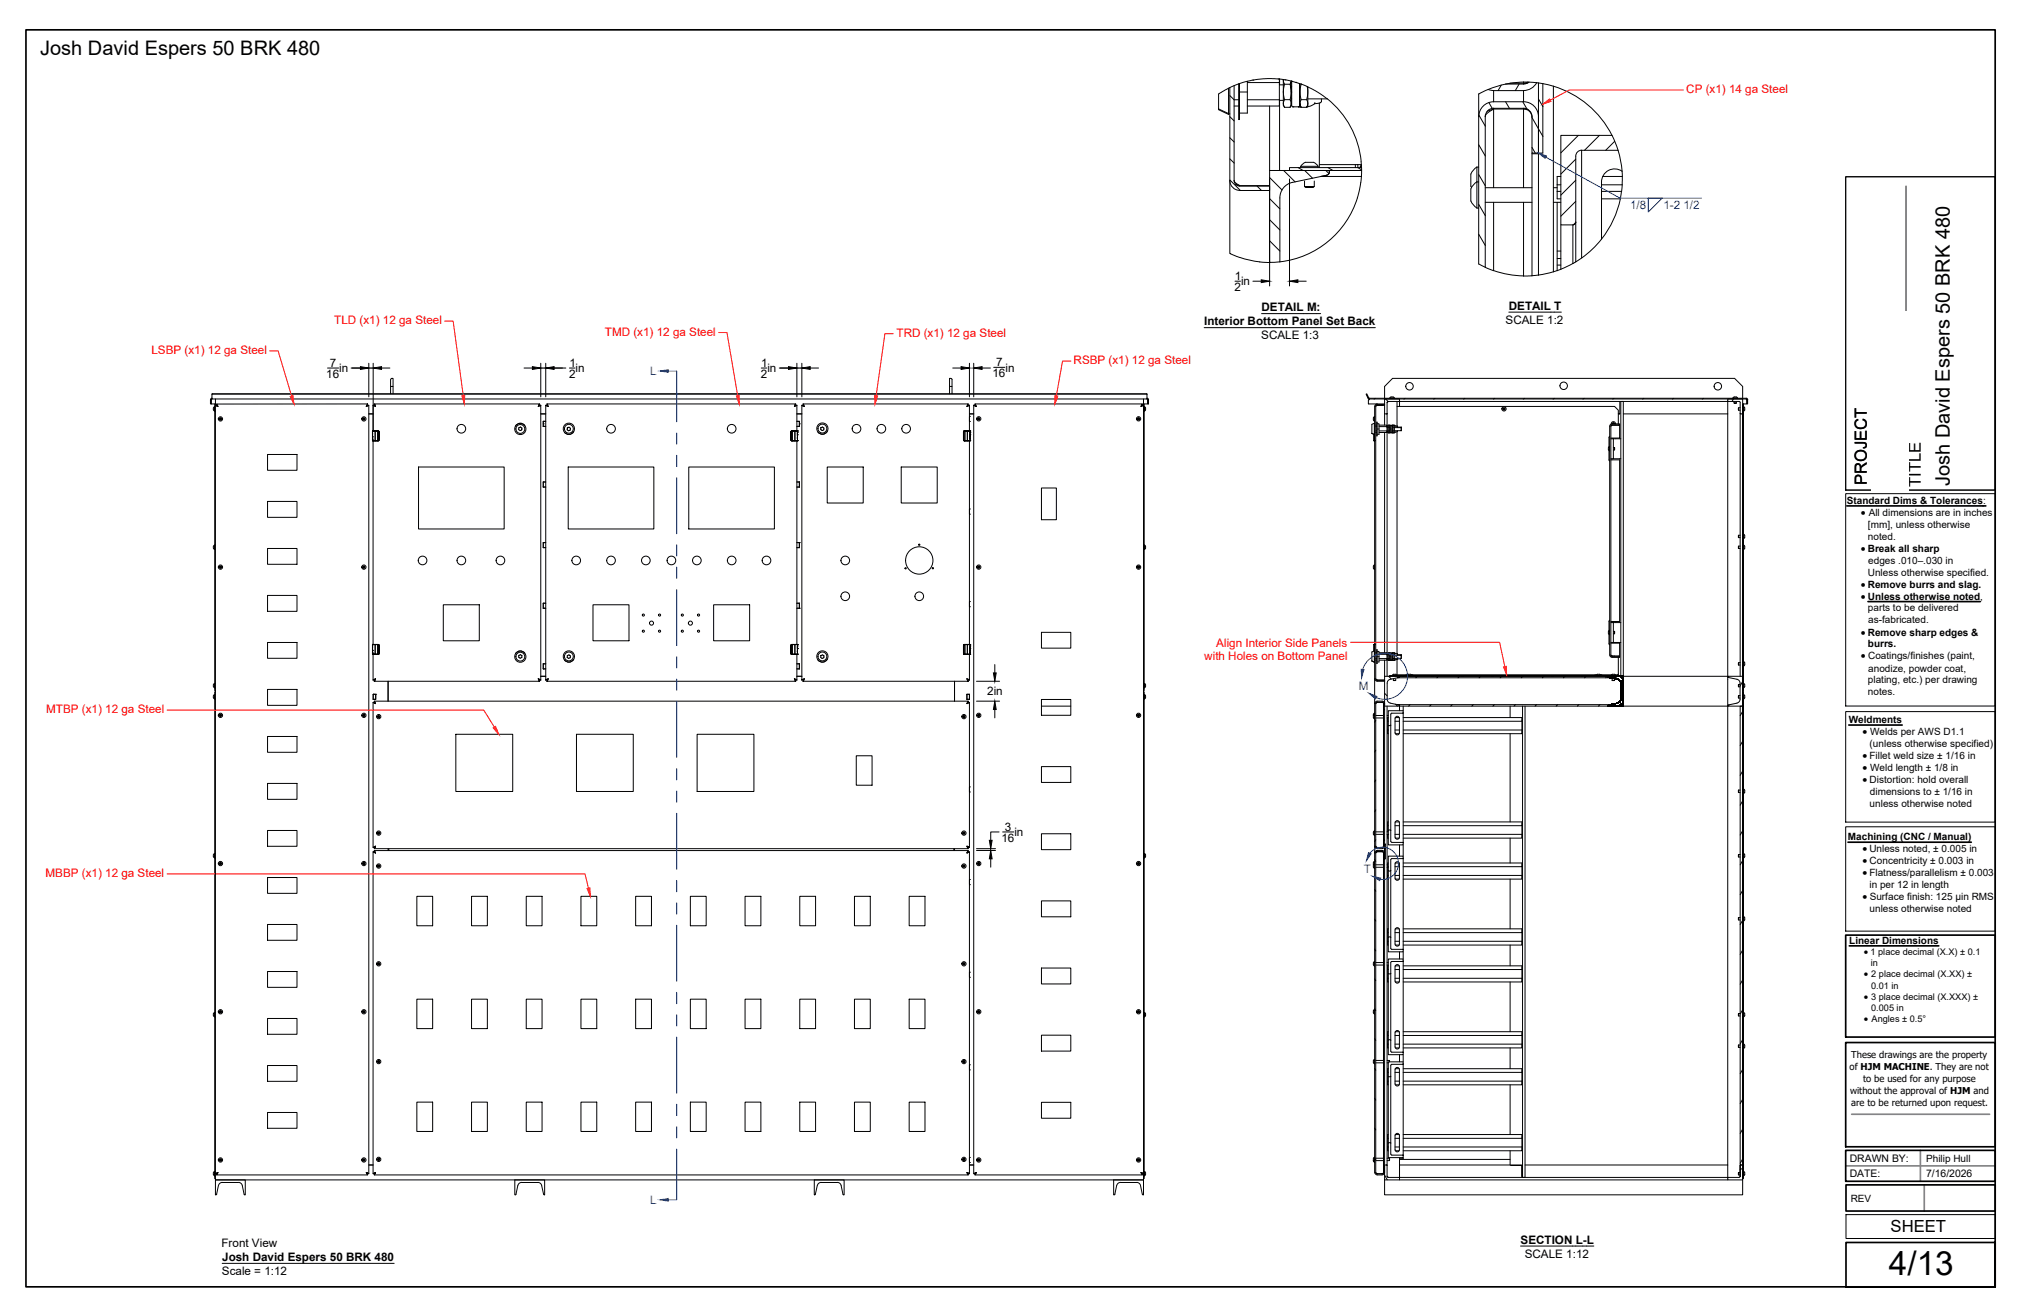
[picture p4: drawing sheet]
<svg xmlns="http://www.w3.org/2000/svg" width="432mm" height="279mm" viewBox="0 0 432 279" stroke-linecap="round" stroke-linejoin="round" font-family="sans-serif">
<defs><g id="words">
<text font-size="7.1" x="402" y="271.4">4/13</text>
<g font-size="4.3">
<text x="8.6" y="11.7">Josh David Espers 50 BRK 480</text>
<text x="415" y="103.4" transform="rotate(-90 415 103.4)">Josh David Espers 50 BRK 480</text>
</g>
<g font-size="3.5">
<text x="397.3" y="103.3" transform="rotate(-90 397.3 103.3)">PROJECT</text>
<text x="408.7" y="103.6" transform="rotate(-90 408.7 103.6)">TITLE</text>
<text x="402.3" y="262.1">SHEET</text>
</g>
<g font-size="2.5" fill="#f00">
<text x="358.9" y="19.8">CP (x1) 14 ga Steel</text>
<text x="71.1" y="69">TLD (x1) 12 ga Steel</text>
<text x="128.7" y="71.4">TMD (x1) 12 ga Steel</text>
<text x="190.8" y="71.7">TRD (x1) 12 ga Steel</text>
<text x="32.2" y="75.3">LSBP (x1) 12 ga Steel</text>
<text x="228.5" y="77.5">RSBP (x1) 12 ga Steel</text>
<text x="258.8" y="137.6">Align Interior Side Panels</text>
<text x="256.3" y="140.5">with Holes on Bottom Panel</text>
<text x="9.8" y="151.8">MTBP (x1) 12 ga Steel</text>
<text x="9.7" y="186.6">MBBP (x1) 12 ga Steel</text>
</g>
<g font-size="2.5" fill="#00f">
<text x="346.9" y="44.5">1/8</text>
<text x="354" y="44.5">1-2 1/2</text>
<text x="289.2" y="146.9">M</text>
<text x="290.2" y="185.8">T</text>
</g>
<g font-size="2.5">
<text x="262.8" y="59.5">1</text>
<text x="262.7" y="61.9">2</text>
<text x="264.1" y="60.7">in</text>
<text x="321.1" y="65.9">DETAIL T</text>
<text x="256.3" y="69.2">Interior Bottom Panel Set Back</text>
<text x="268.5" y="66.2">DETAIL M:</text>
<text x="320.4" y="68.9">SCALE 1:2</text>
<text x="212" y="77.9">7</text>
<text x="268.4" y="72.2">SCALE 1:3</text>
<text x="69.4" y="80.4">16</text>
<text x="70.2" y="78">7</text>
<text x="72.2" y="79.2">in</text>
<text x="121.1" y="80.4">2</text>
<text x="121.2" y="78">1</text>
<text x="122.5" y="79.2">in</text>
<text x="161.9" y="80.4">2</text>
<text x="162" y="78">1</text>
<text x="163.3" y="79.2">in</text>
<text x="211.2" y="80.3">16</text>
<text x="214" y="79.1">in</text>
<text x="210.1" y="148">2in</text>
<text x="213.1" y="179.1">16</text>
<text x="213.9" y="176.7">3</text>
<text x="215.9" y="177.9">in</text>
<text x="47.1" y="265.3">Front View</text>
<text x="47.3" y="268.3">Josh David Espers 50 BRK 480</text>
<text x="323.6" y="264.6">SECTION L-L</text>
<text x="324.5" y="267.6">SCALE 1:12</text>
<text x="47.2" y="271.3">Scale = 1:12</text>
</g>
<g font-size="2.5" fill="#05f">
<text x="138.4" y="79.8">L</text>
<text x="138.4" y="256.2">L</text>
</g>
<g font-size="2.3">
<text x="396" y="109.8">· All dimensions are in inches</text>
<text x="396" y="140.3">· Coatings/finishes (paint,</text>
<text x="396.4" y="156.4">· Welds per AWS D1.1</text>
<text x="396.4" y="161.5">· Fillet weld size ± 1/16 in</text>
<text x="396.4" y="164.1">· Weld length ± 1/8 in</text>
<text x="396.4" y="166.6">· Distortion: hold overall</text>
<text x="396.4" y="181.3">· Unless noted, ± 0.005 in</text>
<text x="396.4" y="183.9">· Concentricity ± 0.003 in</text>
<text x="396.4" y="186.4">· Flatness/parallelism ± 0.003</text>
<text x="396.4" y="191.6">· Surface finish: 125 µin RMS</text>
</g>
<g font-size="2.2">
<text x="396" y="117.4">· Break all sharp</text>
<text x="396" y="125">· Remove burrs and slag.</text>
<text x="396" y="127.6">· Unless otherwise noted,</text>
<text x="396" y="135.2">· Remove sharp edges &amp;</text>
<text x="393.7" y="250.5">DATE:</text>
<text x="393.7" y="247.2">DRAWN BY:</text>
<text x="409.9" y="250.5">7/16/2026</text>
</g>
<g font-size="2.1">
<text x="393" y="107.2">Standard Dims &amp; Tolerances:</text>
<text x="397.5" y="112.3">[mm], unless otherwise</text>
<text x="397.5" y="114.9">noted.</text>
<text x="397.6" y="119.9">edges .010–.030 in</text>
<text x="397.5" y="122.5">Unless otherwise specified.</text>
<text x="397.5" y="130.1">parts to be delivered</text>
<text x="397.5" y="137.8">burrs.</text>
<text x="397.6" y="132.7">as-fabricated.</text>
<text x="397.6" y="142.9">anodize, powder coat,</text>
<text x="397.5" y="145.4">plating, etc.) per drawing</text>
<text x="397.5" y="148">notes.</text>
<text x="393.4" y="153.8">Weldments</text>
<text x="397.9" y="159">(unless otherwise specified)</text>
<text x="397.9" y="171.7">unless otherwise noted</text>
<text x="398" y="169.2">dimensions to ± 1/16 in</text>
<text x="393.3" y="178.8">Machining (CNC / Manual)</text>
<text x="397.8" y="189">in per 12 in length</text>
<text x="397.9" y="194.1">unless otherwise noted</text>
<text x="393.6" y="200.8">Linear Dimensions</text>
<text x="396.7" y="203.2">· 1 place decimal (X.X) ± 0.1</text>
<text x="396.7" y="208">· 2 place decimal (X.XX) ±</text>
<text x="396.7" y="212.8">· 3 place decimal (X.XXX) ±</text>
<text x="396.7" y="217.6">· Angles ± 0.5°</text>
<text x="409.9" y="247.2">Philip Hull</text>
<text x="393.9" y="255.7">REV</text>
</g>
<g font-size="2">
<text x="398.2" y="205.6">in</text>
<text x="398.2" y="210.4">0.01 in</text>
<text x="398.2" y="215.2">0.005 in</text>
<text x="393.6" y="227.7">of HJM MACHINE. They are not</text>
<text x="394" y="225.2">These drawings are the property</text>
<text x="393.7" y="232.8">without the approval of HJM and</text>
<text x="396.5" y="230.3">to be used for any purpose</text>
<text x="393.9" y="235.3">are to be returned upon request.</text>
</g>
</g></defs>
<!-- layer: Visible -->
<g fill="none" stroke="#000" stroke-width=".21">
<path d="M261.5 18.8v5.4M261.7 18.6l-1.6 .9a1.17 1.17 0 0 0-.8 1.5v2.2M261.7 18.6v19.8M262.6 18.2v20.2M263.6 17.9l.2-.1v7.6h-.2zM263.6 17.8l-1.9 .8M263.8 19.6h1.7M265.5 17.6h6.8v3.6M265.5 17.3l-1.7 .5M266.6 17h.1M272 16.8h.1M272.3 17.6v-.8l-1.1-.1-3.4 .2-2.3 .4v6.8h-1.7"/>
<path d="M272.3 18.1h.8M272.3 16.8h.1M272.3 16.8v1.3M272.3 16.8l2.6 .5M273.4 17.9l-.3 1.2 .1 1.1a2.53 2.53 0 0 1-.1 1.8l.3 .8M273.5 17h.1M274.5 17.9h-1.1l-.3-.9v3.5a3.9 3.9 0 0 0 .3 2.3M274.8 17.3h.1M274.8 17.3v2.3l-.1-.9a1.26 1.26 0 0 1 0-1.3zM274.8 19.6v.9a3.9 3.9 0 0 1-.3 2.3M274.8 19.6l-.1 .8a1.47 1.47 0 0 0 .1 1.4l-.3 1M274.8 18.4h.1"/>
<path d="M274.9 17.3l2 .6M274.9 17.3v5.2M275.8 17.5h.1M276.6 17.8v4.7M276.6 17.8v4.2l.1-.3a2.74 2.74 0 0 0-.1-1.9l.3-1.9M276.9 17.9h.1M277 17.9l1.2 .5M278.3 18.5l2.1 1.1 2 1.4M278.3 18.5v2a3.9 3.9 0 0 1-.2 2.3M278.3 18.5l-.1-.1 .1 .9-.1 1.1a1.47 1.47 0 0 0 .1 1.4l-.2 1M317.9 19.3a2.92 2.92 0 0 0-2.6 .4l-.6 .3v36.2l1.4 .7M320.5 17.9l-3.8 1.1"/>
<path d="M321.4 17.7l-.9 .2M324.2 17.5h1.2M324.3 17.5l-2.9 .2M325.1 17.7h-3.8M325.2 17.5l-1 .2M327 17.6l.4 .1M327 17.6a3.2 3.2 0 0 1-2.8 1.7h-6.3M327 17.6l-.8-.1a1.8 1.8 0 0 0-1.6 .4h-4.2M327.4 17.7v14.9h.9v-14.8M327.4 17.7l3.2 .6M330.6 18.4v39.4M330.6 18.3a20.7 20.7 0 0 1 13.7 13.7"/>
<path d="M259.3 23.2v.1l2.2 .9M259.3 23.2l2.2 1M261.5 24.2h.2M261.7 38.4v15.5l1.2 .6a19.8 19.8 0 0 0 5.2 1.2M261.7 38.4a2.11 2.11 0 0 0 2.1 2.1M262.6 38.4a1.2 1.2 0 0 0 1.2 1.2h6.4v.9h-6.4M262.6 38.4l.3 .5 .9 .6M262.6 21.2h1M262.6 22.6h1M262.9 39.2l.9 .3h6.4M265.5 21.2h6.8M270.2 36.3h12.7v.3v-.3h6.9"/>
<path d="M270.2 22.6v33.3l-2.1-.1M272.3 21.2v1.4h-6.8M272.3 21.4h.8M272.3 21.4v14.9M273.4 21.2h1.1M273.4 22.8h1.1M274.8 21h.1M274.9 22.5l.3 .2M275.1 38.8a3.4 3.4 0 0 0-2.7 3.3v13.6M275.1 22.7h.1M275.1 22.7h1.2M276.3 22.7h.5z"/>
<path d="M276.6 22.1h.1M276.6 22.5l-.3 .2M276.6 22l.3 .8-.3-.4zM276.8 35.4h3.7v.3M276.8 35.4v.3M276.9 21.2h1.2M276.9 22.8h1.2M277.6 38.5v1.2M277.8 34.5h.6a1.84 1.84 0 0 1 2.1 .9M277.8 34.5l-1 .9M278.1 22.7h.1M278.2 22.6v.1"/>
<path d="M278.3 22.5v.2M278.3 21h4.1M279.7 38.5v1.2l-.3 .2h-1.5l-.3-.2h2.1M279.8 21.8v.1a.68 .68 0 0 1-.7 .6l-.9 .2M280.8 35h8.2M280.8 21.9v13.8M281.2 21l-.1 .8-1.3 .3M282.3 37.3l-1.2 .2h8.6M282.3 37.3l-7.3 1.5M282.5 21a19.6 19.6 0 0 1 7.2 13.3M282.9 36.6l-.1 .4-.4 .3M288.4 35v.7"/>
<path d="M289 35h.7M289 35v.7M289.6 38.8l-.7 3.3M289.6 34.4l.1 1.3M289.7 35.4h-.2v.3M289.7 35.7h-15.3v.6h15.4M289.7 35.1l-.2 .3M289.8 35.6v.7M289.8 36.3l-.2 2.5M313 37v2.6M313 39.6l.2 .3M314.3 38.7v5.6"/>
<path d="M314.3 35.6v3.1M314.3 38.7h.4M314.3 35.6h.4M314.3 38.7l-.9 .8-.4 .7M314.3 35.5l-.9 .8-.4 .7M316.1 39.9h9.9M317.9 23.1l6.3-.1a1.79 1.79 0 0 1 1.8 1.8M317.9 21.7h6.3a3.2 3.2 0 0 1 3.2 3.1M317.9 23.2l-1.4 .9-.4 .6v32.2M317.9 23.2l-1.4 .5M317.9 23.2h6.3M317.9 23a1.79 1.79 0 0 0-1.8 1.8"/>
<path d="M317.9 21.7a3.2 3.2 0 0 0-3.2 3.1M324.2 23.2l.9 .1M324.2 23.2a1.79 1.79 0 0 1 1.8 1.8M326 24.8v7.8h1.4v-7.8M326 32.6v26.1M326 32.7h1.4M327.4 32.6v25.9M330.6 39.9h.8M332.2 37.5h-.8v4.8h.8M335.3 33.2v22.5M341.1 37.5h4.1v1.8M343 28.8h-10.8v19.1h2.5"/>
<path d="M344.3 32h-7.7a1.26 1.26 0 0 0-1.3 1.2M344.3 32l.5 1.9 .4 2.5M345.2 36.4a2.78 2.78 0 0 0-4.4 2.3v12.2M345.2 36.4l.1 1.1M345.2 39.3l-.4 3M288.9 42.1a19.6 19.6 0 0 1-18.7 13.7M313 40.2v2.6M313 42.8l.7 1 .6 .5M314.3 44.3h.4M316.1 56.9l1.8 .7M316.1 43.1h9.9M317.9 57.6a20.7 20.7 0 0 0 6.4 1.1"/>
<path d="M326 58.7h-1.8M327.4 58.5l-1.4 .2M330.6 43.1h1.6M330.6 57.8l-3.2 .7M331.4 43.1v14.5l.8-.3v-9.4M331.4 53.4h.8M331.4 57.6l-.8 .2M334.7 56.1l-2.5 1.2M335.3 55.7l-.6 .4M335.4 47.2a.62 .62 0 0 1-.7 .7M340.8 42.3h4M344.8 42.3a20.3 20.3 0 0 1-9.4 13.4h-.1"/>
<path d="M44.8 85.1h.1v.9h-.1zM45 85.1v.9h.7M45 85v.1M45.1 84.7v.2h199v-.2M45.1 84.9l-.1 .2M45.1 84.7l-.3 .4M45.1 84.9l-.2 .2M45.2 83.8h198.8M45.2 83.9h198.8M45.2 83.8l-.1 .9M45.2 83.9h-.1M45.4 86.8v.4"/>
<path d="M45.4 87.2l.2 .3M45.6 86.6v.9M45.6 87.5h.1M45.6 86.6h.1M45.6 86.5l-.2 .3M45.8 86h-.1v61h.1M45.8 84.9v164.9h.3M45.8 86.2h.3l.3 .3zM46.1 86.2l.2 .3M46.1 86.2l.2 .2M46.1 86l.3 .5-.3-.3M46.7 89l.2 .2h-.2"/>
<path d="M46.7 89h.4v.2l-.2 .1zM46.9 89v.2l.2-.2M47.1 89.2h-.2v.1M56.9 96.7h6.3v3.4h-6.3zM77.3 89l.1 .2h-.1M77.3 89h.3v.2l-.2 .1zM77.4 89v.2l.2-.2M77.6 89.2h-.2v.1M78.1 86l.1 .2-.2 .3zM78.2 86.2l-.2 .2M78.2 86h-32.1v.2M78.3 86.2l-.3 .3"/>
<path d="M78.3 86.2h.2v163.6M78.3 86.2l-.3 .3 .5-.3M78.5 88.1h.9M79.3 93.8h.5h-.5M79.3 91.7v.4M79.3 93v.8M79.3 92.1v.5M79.3 92.6v.4M79.3 92.1v.1M79.3 91.7h.5v2.1h-.5zM79.3 92.6v.3M79.3 93.1h.1"/>
<path d="M79.3 93v.5M79.3 93h.1M79.3 92.5h.1M79.3 93.8h.1M79.3 92.2v.3M79.3 92.9v.1M79.3 93.1v.4M79.3 93.5h.1M79.3 93.8h1.2M79.3 91.7h.5h-.5M79.3 91.7h1.2M79.3 91.7h.1"/>
<path d="M79.4 93.8h.1M79.4 91.7h.1M79.4 86.2l.5 .3M79.4 86.2v5.5M79.4 93.8v43.3M79.7 86v.2l.2 .3M79.8 93.8h.7zM79.8 91.7h.6v2.1h-.6zM79.8 91.7h.6zM79.9 86.5l-.2-.5h35.1l-.2 .5M80.4 91.7l.2 .1v1.8l-.1 .2h-.1zM80.5 91.7h.1"/>
<path d="M80.5 93.8l.2-.2zM80.5 91.7l.2 .2M80.5 91.7l.2 .2zM80.5 91.7l.1 .1M80.6 93.7l-.1 .1M80.6 91.9l.1 1.7zM80.7 91.9v1.7l-.2 .2M83.1 82.2v1.5M83.1 80.8l.2-.2 .4-.1v1.7h-.6v-1.4M83.1 83.7v.1M83.7 82.2v1.6M89.1 99.4h18.2v13.2h-18.2z"/>
<path d="M110.4 91.4h.1M110.4 91h.1M110.7 91.6h.1M110.8 90.9h.1M111 91.4v.1M111.1 91.1h-.1M114.6 86.5l.5-.3v58.5l-.5-.3M114.8 86v.2l-.2 .3M115.1 86.2l-.5 .3M115.1 88.1h1M115.6 89.7h.1M115.6 89.7h.5h-.5v1h.5"/>
<path d="M115.6 90.2h.1M115.6 89.7v1h.5M116.1 86.2l.6 .3M116.4 86v.2l.3 .3M116.7 86.5l-.6-.3v58.5l.6-.3M116.7 86.5l-.3-.5h52.9l-.2 .5M120.7 91.4h.1M120.7 91.1h.1M120.9 99.4h18.2v13.2h-18.2zM121 91.6v.1M121.1 90.9v.1M121.3 91.5h.1"/>
<path d="M121.4 91.1h.1M122.1 91.9a1.17 1.17 0 0 1-2 .1M122.1 91.9a1.2 1.2 0 0 1-2 .1M122.1 91.9a1.2 1.2 0 0 0-1.1-1.9 1.2 1.2 0 0 0-.9 2M146.6 99.4h18.2v13.2h-18.2zM168.3 93.6l.3 .2M168.3 93.7l.2 .1M168.3 93.6l.3 .2zM168.3 91.9v1.7zM168.4 91.8l.2-.1-.3 .2zM168.4 91.8l.2-.1v2.1l-.3-.2zM168.5 91.7l-.2 .1"/>
<path d="M168.6 91.7h.1M168.6 93.8h.1M168.6 91.7h1.1M168.6 91.7l-.3 .1v1.8M168.6 93.8h1.1M168.6 91.7h.6v2.1h-.6zM168.6 91.7h.6zM168.6 93.8h.6zM169.3 86v.2l-.2 .3M169.6 86.2l-.5 .3M169.6 89.7h.5M169.6 88.1h1"/>
<path d="M169.6 86.2v5.5M169.6 93.8v43.3M169.6 93.8h.1M169.6 91.7h.1M169.7 91.7h.1M169.7 93.8h.1M169.7 91.7h-.5h.5M169.7 93.3v.2v-.2M169.7 93v.3M169.7 92h.1M169.7 93.3h.1M169.7 92.4h.1"/>
<path d="M169.7 92v.5M169.7 93h.1M169.7 93.3v.5M169.7 91.7v.8M169.7 92.9v.4M169.7 92.5v.4M169.7 92.5v1.3h-.5v-2.1h.5v.9M169.7 93.8h-.5h.5M169.7 92v.4M169.7 92.5h.1M169.7 92.6v.3M169.7 92.6h.1"/>
<path d="M169.7 92.5v.1M170.1 89.7v1h-.5M170.1 90.2h.1M170.6 86.2l.6 .3M170.9 86v.2l.3 .3M171.2 86.5l-.6-.3v58.5l.6-.3M171.2 86.5l-.3-.5h35.2l-.3 .5M174.6 91.4h.1M174.7 91h.1M175 91.6h.1M175 90.9h.1M175.3 91.4v.1"/>
<path d="M175.3 91.1h.1M176 99.4h7.7v7.6h-7.7zM191.8 99.4h7.7v7.6h-7.7zM202.1 82.2v1.6M202.6 80.8l-.1-.2-.4-.1v1.7h.5v-1.4M202.6 82.2v1.6M205 93.6l.3 .2M205 93.6l.3 .2zM205 91.9l.1 1.7zM205.1 91.8l.2-.1-.3 .2zM205.1 93.7l.2 .1M205.1 91.8l.2-.1v2.1l-.2-.2z"/>
<path d="M205.3 91.7h1.1M205.3 91.7l-.3 .2v1.7M205.3 91.7l-.2 .1M205.3 91.7h.1M205.3 93.8h.1M205.3 91.7h.6v2.1h-.6zM205.3 91.7h.6zM205.3 93.8h.6zM206.1 86v.2l-.3 .3M206.3 93.8h.1M206.3 91.7h.1M206.3 88.6h.1"/>
<path d="M206.3 89.7h.1M206.3 86.2l-.5 .3M206.3 88.1h.9M206.3 86.2v5.5M206.3 93.8v43.3M206.4 91.7h.1M206.4 93.8h.1M206.4 93.3v.2v-.2M206.4 93v.3M206.4 92.5v1.3h-.5v-2.1h.5v.9M206.4 92.5v.4M206.4 92.5h.1"/>
<path d="M206.4 92.6v.3M206.4 92h.1M206.4 93.3h.1M206.4 92.4h.1M206.4 92v.5M206.4 93h.1M206.4 92.5v.1M206.4 93.3v.5M206.4 91.7v.8M206.4 92.9v.4M206.4 93.8h-1.1M206.4 92v.4"/>
<path d="M206.4 92.6h.1M207.2 86.2v163.6h.3M207.2 86.2l.6 .3zM207.5 86.2l.2 .3M207.5 86.2l.2 .2M207.5 86l.3 .5-.3-.3M208.1 89l.2 .1-.2 .1M208.1 89l.2-.1 .1 .3h-.3zM208.3 88.9v.2l.1-.1M208.4 89.2l-.1-.1v.2M242.1 89l.2 .1-.2 .1M242.1 89l.2-.1 .2 .3h-.4z"/>
<path d="M242.3 88.9v.2l.2-.1M242.5 89.2l-.2-.1v.2M243 86l.1 .2-.3 .3zM243.1 86.2l-.2 .2M243.1 86h-35.6v.2M243.1 86.2h.3v164.9h-197.6v-1.4l.6-.2-.3 .3M243.1 86.2l-.2 .3M243.4 86h.1v61h-.1M243.4 84.9v1.3l-.6 .3 .3-.3M243.5 87.5h.1M243.5 86.6h.1M243.6 86.6v.9"/>
<path d="M243.6 86.5l.2 .3M243.8 87.2l-.2 .3M243.8 86.8v.4M244 83.9h.1M244 83.8l.1 .9M244.1 84.9l.1 .2v.9h-.7M244.1 84.9l.2 .2M244.1 84.7l.3 .4M244.2 84.9v.2M244.3 85.1h.1v.9h-.1zM291.1 84.7l-.4-.8 .2-.1 .5 1 80.2-.1 .3 .2v1.1h-.1v-.9l-.2-.2M291.1 84.7l.3 .2"/>
<path d="M291.2 85.2v.7l1.9 .1M291.4 84.9v.2h-.2M291.4 84.9h80.2l.2 .2-.1-.2M292 92.2h.1M292 92.2l.5 .3M292.3 88.9v.5l.2 .2M292.4 93.8h.1M292.4 93.8l.1-.2v.2M292.5 90.1v2.4M292.5 90.1l-.5 .2v1.9M292.5 92.5v1.3M292.5 93.8h.1"/>
<path d="M292.5 92.5l-.1 1.3M292.5 88.7v.9M292.5 92.5h.1M292.5 90.1h.1M292.5 88.7h.1M292.5 89.6h.1M292.5 88.7l-.2 .2M292.5 93.7v.1zM292.5 86.5l.1 163 .2 .4 1.3 .1M292.8 90.8h.2M292.8 91.7h.2M292.8 92h.2"/>
<path d="M292.8 90.5h.2M292.9 86.3l.2-.1zM293 89.8l.1 3zM293.1 90.2h.4v2.2h-.4M293.1 91.3h.4M293.1 86.2h1.6v-.2h-1.6l-.5 .2v.3M293.1 86.2l-.3 .1M293.1 86.2h1M293.1 86.2l-.3 .3M293.5 90.5h1.7v.3h-1.7M293.5 91.7h1.7v.3h-1.7M294.3 86.2h-.2h.2"/>
<path d="M294.6 86.2h.1M294.7 86.2h-1.7l-.2 .2v58M294.7 84.8v-2.6l1.7-1.7h72.7l1.8 1.7v2.6M294.7 88.1v2.4M294.7 92v46.9M295.2 90.9h.2M295.2 91.7h.2M295.2 88l-.1 .1M295.2 85.6v58.3M295.2 85.6l.2-.2h2.4v1.1M295.4 91.9v.2zM295.4 90.5v1.4z"/>
<path d="M295.4 90.9h.3M295.4 91.7h.3M295.4 90.5h.3M295.4 92.1h.3M295.4 85.4l-.2 .3M295.7 90.5v1.6M295.7 90.5l.1 .1M295.8 84.8h.9M295.8 90.6v1.4M295.8 92l-.1 .1M295.8 91.7h.1M295.8 91h.1"/>
<path d="M295.8 92l.1 .1M295.9 92.1h.1M295.9 90.5h.4M295.9 92.1h.3M295.9 90.5l-.1 .1M296 84.5h.5M296 84.5l-.2 .2M296.2 92.1h.1zM296.2 90.5l.1 .1M296.2 90.6v1.4M296.2 92h.1M296.2 90.7h.1"/>
<path d="M296.2 91.9h.1M296.3 92l-.1 .1M296.3 92v.1M296.3 90.6v1.3v-1.2M296.3 90.5v.2M296.3 90.9h.3M296.3 90.5v.1M296.3 91.7h.3M296.3 90.5h.3M296.3 92.1h.3M296.5 84.5l.2 .2M296.6 90.5l.1 1.4"/>
<path d="M296.7 90.5l.4 .2M296.7 92.1h.1M296.7 90.5h.1M296.7 92v.1M296.7 91h1.5v.7h-1.5M296.7 91.9l-.1 .2M297.1 90.7l.3 .1M297.1 90.7h.1M297.1 91.9h.1M297.3 90.7h.1zM297.3 86.5h46.3l.8 .8v2.9M297.3 85.4v5.3"/>
<path d="M297.3 91.9v47.2M297.4 90.9l.8 .1M297.4 91.7v.2l-.7 .2M297.4 90.8v.2M297.8 85.3l-.1 .1M297.8 85.3v-.4h-3.1v3.2h.5M297.8 85.3h69.9M298.2 91v.7M298.2 90.9h.1M298.2 91.7h.1M298.2 90.9v.1M320 86.9l.1 .1h-.2"/>
<path d="M320 87.2l.1-.2v.2M320 86.9l.3 .1-.2 .2h-.1zM320.1 86.9v.1h.2M342.3 95.3v.4M342.3 95.7l.2 .2M342.4 95.9v2M342.4 97.9l.2 .2M342.5 95l-.2 .3M342.6 95v.9M342.6 92.9l-.2 .2v2M342.8 93.4h.5M342.8 97.6h.5"/>
<path d="M342.8 90.7l.3-.3h1.6v-.2h-1.7l-.4 .2v.3v48.7l.2 .4 .3 .1h1.6v-.3h-1.7l-.2-.2M342.8 90.7l.2-.2h1.7v2.7h-1.9M342.8 97.9h1.9v34.3h-1.9M342.8 90.7v48.7M343 90.4v.1M343 90.5h-.1M343.1 90.2l.3-.2 .2 .2M343.2 90v.2M343.3 95.2l.3 .1v.5v-.6M343.3 93.4h1.6M343.3 93.4v4.2h1.6M343.3 95.8h.3"/>
<path d="M343.4 90h-.2l.3 .2M343.7 90.4v.1M343.8 90.2a.46 .46 0 0 0-.5-.5 .46 .46 0 0 0-.4 .5M344.4 90.4v.1M344.7 85.4v2.7h-.3h.3M344.9 85.4v58.5M345 85.4h.5v58.5h22.2l.1-58.5M345.5 88.1h22.2M367.7 85.3v-.4h3.2v3.2l-.5-.1M367.7 85.3l.1 .1M367.8 85.4h2.3l.2 .2M368.8 84.8h.9"/>
<path d="M369 85.4v.3M369.1 84.5h.4M369.1 84.5l-.3 .2M369.5 84.5l.2 .2M369.5 85.4v.4l-.5-.1h.5M370 87.3v-.5v.4l.3 .1M370 86.8h.3M370.3 85.6v58.3M370.9 86h.1v61h-.1zM371 87.5h.1M371 86.6h.1M371.1 86.6v.9"/>
<path d="M371.1 86.5l.2 .3M371.3 87.2l-.2 .3M371.3 86.8v.4M371.8 85.1v.9h-.8M45.4 116.2v.5M45.4 116.7l.2 .2M45.6 116l.1 .9M45.6 116h.1M45.6 116l-.2 .2M56.9 116.7h6.3v3.4h-6.3zM56.9 106.7h6.3v3.4h-6.3zM115.6 102.6h.5h-.5v1.1z"/>
<path d="M115.6 115.5h.1M115.6 115.5h.5h-.5v1M115.6 115.5v1M115.6 103.6h.5M115.6 116.5h.5M116.1 116.5h-.5M169.6 102.6h.5v1h-.5M169.6 115.5h.5M169.6 116.5h.5M170.1 115.5h.1M170.1 115.5v1h-.5M206.3 108.3h.1"/>
<path d="M206.3 109.4h.1M221.6 103.8h3.2v6.8h-3.2zM243.5 116h.1M243.6 116l-.1 .9M243.6 116l.2 .2v.5l-.2 .2M370 116.7v-.5v.5h.3M370 114.4v-.5v.4l.3 .1M370 116.2h.3M370 113.9h.3M371 116h.1M371 113.7h.1M371 114.6h.1"/>
<path d="M371.1 116l-.1 .9M371.1 113.7v.9M371.1 116l.2 .2v.4l-.2 .3M371.1 113.7l.2 .2M371.3 114.4l-.2 .2M371.3 113.9v.5M46.7 120.6l.2 .1-.2 .1M46.7 120.6h.4v.2l-.2 .1zM46.9 120.5v.2l.2-.1M47.1 120.8l-.2-.1v.2M56.9 136.7h6.3v3.4h-6.3zM56.9 126.7h6.3v3.4h-6.3z"/>
<path d="M77.3 120.6l.1 .1-.1 .1M77.3 120.6h.3v.2l-.2 .1zM77.4 120.5v.2l.2-.1M77.6 120.8l-.2-.1v.2M79.3 138.4v.8h.5l-.5 .1M79.3 137.2v.4M79.3 137.6v.5M79.3 138.1v.3M79.3 137.6v-.1v.2M79.3 137.2h.5v2h-.5zM79.3 138.6h.1M79.3 138.4v.5"/>
<path d="M79.3 138.4h.1M79.3 137.9h.1M79.3 139.2h.1M79.3 137.7v.2M79.3 138.6v.3M79.3 138.9h.1M79.3 137.6v.1M79.3 139.3h1.2M79.3 137.1l.5 .1h-.5M79.3 137.1h1.2M79.3 137.1h.1M79.3 137.2h.1"/>
<path d="M79.4 139.2h.1M79.4 137.2h.1M79.4 139.3v5.4M79.4 137.1h.1M79.8 137.2h.6v2h-.6zM79.8 137.1l.7 .1zM79.8 139.2l.6 .1zM80.4 139.3h.1M80.4 137.2l.2 .1v1.8l-.1 .1h-.1zM80.5 139.2l.2-.2zM80.5 137.1l.1 .2M80.5 137.1l.2 .3z"/>
<path d="M80.6 139.1l-.1 .2M80.6 137.3l.1 .1M80.6 137.4l.1 1.6zM80.7 137.4l-.1 1.7M94.3 128.7h7.7v7.7h-7.7zM110.4 139.8h.1M110.4 139.5h.1M110.8 139.3h.1M111 139.9h.1M111.1 139.5l-.1 .1M115.6 128.4h.5h-.5v1zM115.6 129.4h.1"/>
<path d="M115.6 129.4h.5M120.7 139.9h.1M120.7 139.5h.1M121.1 139.4h.1M121.3 139.9l.1 .1M121.4 139.6h.1M126.2 128.7h7.7v7.7h-7.7zM151.9 128.7h7.6v7.7h-7.6zM168.3 139l.3 .3M168.3 139l.3 .3zM168.3 137.4v1.6zM168.4 137.3l.2-.1v2l-.3-.1z"/>
<path d="M168.4 137.2l.2-.1-.3 .3zM168.6 137.1h.1M168.6 139.3h.1M168.6 137.1h1.1M168.6 137.1l-.3 .2v1.7M168.6 139.3h1.1M168.6 137.2h.6v2h-.6zM168.6 137.1l.6 .1zM168.6 139.2l.6 .1zM169.2 137.1h.5zM169.2 139.2h.5zM169.6 129.4h.5"/>
<path d="M169.6 128.4h.5v1M169.6 139.3v5.4M169.6 139.2h.1M169.6 137.1h.1M169.6 137.2h.1M169.7 137.2h.1M169.7 139.2h.1M169.7 138.7v.2v-.1M169.7 138.4v.3M169.7 137.5h.1M169.7 138.7v.1M169.7 137.8h.1"/>
<path d="M169.7 137.5v.4M169.7 138.4h.1M169.7 137.1h.1M169.7 138.8v.4M169.7 137.2v.7M169.7 138.3v.5M169.7 137.9v.4M169.7 138v1.2h-.5v-2h.5v.8M169.7 137.5v.3M169.7 138v.3M169.7 138h.1M170.1 129.4h.1"/>
<path d="M174.7 139.9h.1M174.7 139.5h.1M175 139.4h.1M175.3 139.9v.1M175.4 139.6h-.1M205 139l.1 .1M205 139l.3 .3zM205 137.4l.1 1.6zM205.1 137.3l-.1 1.7M205.1 137.2l.2-.1-.3 .3zM205.1 139.1l.2 .2M205.1 137.2h.2v2l-.2-.1z"/>
<path d="M205.3 137.1h1.1M205.3 137.1l-.2 .2M205.3 137.1h.1M205.3 139.3h1.1M205.3 139.3h.1M205.3 137.2h.6v2h-.6zM205.3 137.1l.6 .1zM205.3 139.2l.6 .1zM206.3 139.2h.1M206.3 137.1h.1M206.3 128h.1M206.3 129.1h.1"/>
<path d="M206.3 139.3v5.4M206.3 137.2h.1M206.4 137.2h.1M206.4 139.2h.1M206.4 137.1l-.5 .1h.5M206.4 137.1h.1M206.4 138.7v.2v-.1M206.4 138.4v.3M206.4 138v1.2h-.5v-2h.5v.8M206.4 138v.3M206.4 138h.1M206.4 137.5h.1"/>
<path d="M206.4 138.7v.1M206.4 137.8h.1M206.4 137.5v.4M206.4 138.4h.1M206.4 138.8v.4M206.4 137.2v.7M206.4 138.3v.5M206.4 137.9v.4M206.4 139.2h-.5l.5 .1M206.4 137.5v.3M208.1 120.6l.2 .1-.2 .1M208.1 120.6l.2-.1 .1 .3-.1 .1z"/>
<path d="M208.3 120.5v.2l.1-.1M208.4 120.8l-.1-.1v.2M221.6 134.6h6.3v3.3h-6.3zM242.1 120.6l.2 .1-.2 .1M242.1 120.6l.2-.1 .2 .3-.2 .1zM242.3 120.5v.2l.2-.1M242.5 120.8l-.2-.1v.2M292.3 120.5v.4l.2 .2M292.4 137.2h.1M292.4 137.2l.1 1.3M292.4 137.1h.1M292.4 137.1l.1 1.4"/>
<path d="M292.5 137.1v.2zM292.5 137.1v.3l-.1-.2M292.5 120.2v1M292.5 137.2h.1M292.5 138.6h.1M292.5 121.2h.1M292.5 120.2h.1M292.5 138.5h.1M292.5 120.2l-.2 .3M292.5 137.1h.1M292.8 138.9h.2M292.8 139.2h.2"/>
<path d="M293 138.3l.1 2.9zM293.1 138.6h.4v2.3h-.4M293.1 139.7h.4M293.5 138.9h1.7v.3h-1.7M295.2 139.4h.2M295.4 138.9v1.5zM295.4 138.9h.3M295.4 139.3h.3M295.7 138.9l.1 .8M295.7 138.9l.1 .1M295.8 139v1.4M295.8 139.7l-.1 .8"/>
<path d="M295.8 139.4h.1M295.8 139.8v.7M295.8 139v.8M295.9 138.9h.4M295.9 138.9l-.1 .1M296.2 138.9l.1 .1M296.2 139v1.4M296.2 139h.1M296.2 139.1h.1M296.3 138.9v1.5M296.3 138.9h.3M296.3 139.3h.3"/>
<path d="M296.6 138.9l.1 1.5M296.7 138.9l.7 .3M296.7 138.9h.1M296.7 138.9v.1M296.7 139.4h1.5v.7h-1.5M297.1 139.1v.1M297.3 139.1l.1 .1M297.4 139.3h.8v.1M297.4 139.2v.2M298.2 139.4v.7M298.2 139.3h.1M298.2 139.3v.1"/>
<path d="M342.4 135v2l.2 .2M342.5 134.1l-.2 .3v.4l.2 .2M342.6 134.1v1M342.6 132l-.2 .2v2M342.8 132.5h.5M342.8 136.7h.5M342.8 136.9h1.9v2.7h-1.8M342.8 139.4l.2 .2M343.2 139.6h.1M343.3 134.3l.3 .1v.5v-.6M343.3 132.5h1.6M343.3 132.5v4.2h1.6"/>
<path d="M343.3 134.9h.3M343.6 139.6h-.1M344.4 139.9v3.7M344.4 139.6h.1M45.4 148.1v.4M45.4 145.7v.4M45.4 148.5l.2 .2M45.4 146.1l.2 .3M45.6 145.4v1M45.6 146.4h.1M45.6 145.4h.1M45.6 147.8l-.2 .2"/>
<path d="M45.6 145.4l-.2 .3M45.7 147.8v.9M45.8 147.2h-.1v103.6h.1M46.7 152.1l.2 .1-.2 .1M46.7 152.1h.4v.2l-.2 .1zM46.9 152v.2l.2-.1M47.1 152.3l-.2-.1v.2M56.9 146.7h6.3v3.4h-6.3zM56.9 156.7h6.3v3.4h-6.3zM77.3 152.1l.1 .1-.1 .1M77.3 152.1h.3v.2l-.2 .1zM77.4 152v.2l.2-.1"/>
<path d="M77.6 152.3l-.2-.1v.2M79.4 149.5v30.8h.2M79.4 149.5h.2l.3 .2zM79.4 147.7h.6v1.1h-.6M79.4 147.7h.5v1.1h-.5zM79.4 147.7h.1M79.4 147.7v1.1M79.6 149.5l.3 .2M79.7 149.4l.2 .3M79.7 149.2l.2 .5-.2-.3M79.9 144.4l-.5 .3M79.9 144.4l-.3 .3h-.2"/>
<path d="M79.9 144.4l-.2 .6h35.1l-.2-.6M79.9 144.4l-.2 .3v.3M79.9 147.7h.1M80.4 152.4l.2 .1-.2 .1M80.4 152.4l.2-.1 .2 .3h-.4zM80.6 152.3v.2l.2-.1M80.8 152.6l-.2-.1v.2M82.6 145v4.2M97 156.3h12.1v12.1h-12.1zM110.7 140v.1M114.6 144.4l.2 .3v.3M114.6 144.4l.3 .3h.2"/>
<path d="M115.1 143.9h1M115.6 141.2l.5 .1h-.5v1zM115.6 142.3h.5M116.7 144.4l-.3 .6h52.9l-.2-.6M116.7 144.4l-.3 .3v.3M116.7 144.4l-.3 .3h-.3M121 140.1h.1M122.7 156.3h12.1v12.1h-12.1zM148.4 156.3h12v12.1h-12zM169.1 144.4l.5 .3M169.1 144.4l.3 .3h.2M169.1 144.4l.2 .3v.3"/>
<path d="M169.6 142.3h.5M169.6 141.2h.5M169.6 143.9h1M170.1 141.3v1M170.1 141.2v1.1M171.2 144.4l-.3 .6h35.2l-.3-.6M171.2 144.4l-.3 .3v.3M171.2 144.4l-.3 .3h-.3M175 140.1h.1M203.1 145v4.2M205 152.4l.1 .1-.1 .1M205 152.4l.1-.1 .2 .3h-.3z"/>
<path d="M205.1 152.3v.2l.2-.1M205.3 152.6l-.2-.1v.2M205.8 147.7h.5v1.1h-.5zM205.8 147.7v1.1h.5v-1.1M205.8 144.4l.5 .3M205.8 144.4l.3 .3h.2M205.8 144.4l.3 .3v.3M205.8 148.8h.1M206 149.2l.1 .2-.3 .3zM206.1 149.4l-.3 .3M206.1 149.2h-126.4v.2M206.1 149.5l-.3 .2"/>
<path d="M206.1 149.5h.2v30.8M206.1 149.5l-.3 .2 .5-.2M208.1 152.1l.2 .1-.2 .1M208.1 152.1h.3v.2l-.1 .1zM208.3 152v.2l.1-.1M208.4 152.3l-.1-.1v.2M221.6 148.8h6.3v3.4h-6.3zM221.6 150.3h6.3M242.1 152.1l.2 .1-.2 .1M242.1 152.1h.4v.2l-.2 .1zM242.3 152v.2l.2-.1M242.5 152.3l-.2-.1v.2"/>
<path d="M243.4 147.2h.1v103.6h-.1M243.5 147.8v.9M243.5 146.4h.1M243.5 145.4h.1M243.6 145.4v1M243.6 145.4l.2 .3v.4l-.2 .3M243.6 147.8l.2 .3v.4l-.2 .2M292 140.6v-1.9l.5-.2v2.4M292 140.6l.5 .3M292.3 152.3v.4l.2 .3M292.5 152v1M292.5 153h.1"/>
<path d="M292.5 152h.1M292.5 140.9h.1M292.5 152l-.2 .3M292.5 151.8l-.2 .5M292.5 151.8v.2M292.6 144.4l.2 .5h.3M292.8 144.4l.3 .3M292.8 152.8h1.6M292.8 152.3h1.6M292.8 140.5h.2M292.8 140.1h.2M292.8 149.7v30.4"/>
<path d="M292.8 144.6l.3 .1M292.8 149.5h.3l-.3 .2M293.1 144.7h1.6v.3h-1.6M293.1 149.4l1.2 .1M293.1 144.7h1.6M293.1 149.4l-.3 .3M293.5 140.1h1.7v.4h-1.7M294.1 149.2l-1.3 .1-.2 .4M294.1 149.2l.5 .3 .1 1.5h-.3v-1.4l-.3-.2M294.1 149.4l.3 .3M294.4 151h.3v27.8h-.3zM294.7 143.9h50.8v6.4h-50.8z"/>
<path d="M294.7 140.5v3.4M295.2 140.2h.2M295.2 150.3v97.6h-.5v3.2h3.1v-.4M295.2 152.8h.1M295.2 152.3h.2M295.3 155.3v.8h.1M295.3 155.3h.1M295.4 140.4v.1zM295.4 152.7h-.1v.8M295.4 153.5h-.1v1.8M295.4 140.1h.3M295.4 140.5h.3"/>
<path d="M295.4 154.4v22.2M295.7 143.8h48.7v.1h-48.7zM295.8 140.4l-.1 .1M295.8 140.1h.1M295.8 140.5h.1M295.9 140.5h.1M295.9 140.5h.3M296 152v27l.2 .2 2.3 .1M296 154.3l-.6 .1v-3.2h3.2v28.2M296.2 140.5h.1zM296.2 140.4v.1M296.2 140.4h.1"/>
<path d="M296.3 140.5h-.1M296.3 140.4v.1M296.3 143.7l.3-.2h.4l.2 .2M296.3 140.1h.3M296.3 140.5h.3M296.5 144.5v.3M296.7 140.5h.1M296.7 140.4l-.1 .1M296.9 152.9v3M296.9 155.3h.9M296.9 153.5h.9M296.9 152.9a.46 .46 0 0 1 .5-.5 .46 .46 0 0 1 .4 .5"/>
<path d="M296.9 152.7h.9M296.9 156.1h.9M297 144.5v.3h-.5h.5M297.1 140.3v.1M297.2 143.7l-.9 .1M297.2 143.7v.1M297.3 140.3v3.5M297.3 143.6h1.9M297.4 140.2h.1M297.4 140.3l-.7 .2M297.4 140.1v.2M297.7 150l.2 .2"/>
<path d="M297.8 152.9v3a.46 .46 0 0 1-.4 .5 .46 .46 0 0 1-.5-.5M297.8 150.3v.9M297.9 144l-.2 .2M298.2 140.1h.1M298.6 151.6l-.1 .1M298.6 151.8h-2.4l-.2 .2M298.6 152.7h25.3v.8h-25.3M298.6 150.3v.9M298.6 155.3h25.3M299.2 143.8v-.2h.2v.2M299.4 143.6h.2M299.5 143.7h.9"/>
<path d="M299.5 143.7v.1M299.5 143.7l.2-.2h.5l.2 .2M300.3 143.6h.2M300.4 143.7v.1M300.5 143.8v-.2l.2 .2M300.7 143.6h38.7M321.4 150.3v2.4M321.4 156.1v18.8M323.9 155.3v.8h-25.3M323.9 153.5v1.8M324 150.3v100.2l-.2-.2v-2.3h-2.3M324.5 150.3v100.2h-.4"/>
<path d="M339.4 143.8v-.2h.2v.2M339.6 143.6h.2M339.7 143.7l.9 .1M339.7 143.7v.1M339.7 143.7l.3-.2h.4l.2 .2M340.6 143.6h.2M340.8 143.8v-.2l.1 .2M340.9 143.6h2M342.3 144l.1 .2M342.4 144.2h.3h-45.3h.3l-1.8 .3a.84 .84 0 0 0-.7 .9v3.4a.84 .84 0 0 0 .7 .8l1.8 .4-.3-.1h45.3l-.3 .1 1.9-.4M342.4 144.2l1.9 .3M342.4 150l-.1 .2"/>
<path d="M342.9 143.7h.9M342.9 143.7v.1M343.1 144.8h.5M343.1 144.5v.3M343.1 143.5h.5M343.1 143.5l-.2 .2M343.6 143.5l.2 .2M343.6 144.5l-.1 .3h-.4M343.7 143.6h.6M343.8 143.7v.1M344.2 144.5a.84 .84 0 0 1 .7 .9v3.4a.84 .84 0 0 1-.7 .8M344.3 143.6l.1 .2"/>
<path d="M344.3 143.6v.2M345.5 150.3h22.2l.1 100.2M367.7 143.9h3.2v6.4h-3.2zM367.7 144l.1 .2 1.9 .3a.83 .83 0 0 1 .6 .9v3.4a.84 .84 0 0 1-.7 .8l-1.8 .4M367.8 150l-.1 .2M370 146.2v-.6v.5l.3 .1M370 148.5v-.5v.5h.3M370 141.5v-.5v.5h.3M370 145.6h.3M370 148h.3M370 141h.3M370.9 147.2h.1v103.6h-.1z"/>
<path d="M371 147.8v.9M371 146.4h.1M371 145.4h.1M371 140.8h.1M371 141.7h.1M371 147v.2M371.1 145.4v1M371.1 140.8v.9M371.1 145.4l.2 .3v.4l-.2 .3M371.1 147.8l.2 .3v.4l-.2 .2M371.1 140.8l.2 .3v.4l-.2 .2M56.9 176.7h6.3v3.4h-6.3z"/>
<path d="M56.9 166.7h6.3v3.4h-6.3zM80.4 177.2l.2 .1-.2 .1M80.4 177.2h.4v.2l-.2 .1zM80.6 177.1v.2l.2-.1M80.8 177.4l-.2-.1v.2M182.2 160.8h3.4v6.3h-3.4zM205 177.2l.1 .1-.1 .1M205 177.2h.3v.2l-.2 .1zM205.1 177.1v.2l.2-.1M205.3 177.4l-.2-.1v.2M206.3 167.4h.1M206.3 168.5h.1"/>
<path d="M206.3 167.4v1.1M221.6 177.4h6.3v3.4h-6.3zM221.6 163.1h6.3v3.4h-6.3zM292.5 176.8v.9M292.5 177.7h.1M292.5 176.8h.1M292.5 176.8l-.2 .3v.4l.2 .2M292.8 177.5h1.6M292.8 177h1.6M294.7 179.6h.1v3.2h-.1zM295.2 177.5h.2M295.2 177h.2"/>
<path d="M295.3 177.5v.9h.1M295.3 177.5h.1M295.4 174.9h-.1v.8M295.4 175.7h-.1v1.3M296 176.7l-.6-.1v3.2h3.2v-.4M296.9 177.5h.9M296.9 175.1v3M296.9 175.7h.9M296.9 175.1a.46 .46 0 0 1 .5-.5 .46 .46 0 0 1 .4 .5v3a.46 .46 0 0 1-.4 .5 .46 .46 0 0 1-.5-.5M296.9 174.9h.9M296.9 178.4h.9M297.8 179.8v2.4"/>
<path d="M298.5 179.3h.1M298.5 179.3l.1 .1M298.6 174.9h25.3v.8h-25.3M298.6 177.5h25.3M298.6 179.8v2.4M321.4 178.4v5.2M323.9 177.5v.9h-25.3M323.9 175.7v1.8M370 168.1v.6M370 168.1v.5l.3 .1M370 168.1h.3M371 167.9h.1"/>
<path d="M371.1 167.9l-.1 .9M371.1 167.9l.2 .3v.4l-.2 .2M45.4 181.9v.4M45.4 182.3l.2 .2M45.6 181.7v.9M45.6 182.6h.1M45.6 181.7h.1M45.6 181.6l-.2 .3M46.7 183.7l.2 .1-.2 .1M46.7 183.7h.4v.2l-.2 .1zM46.9 183.6v.2l.2-.1M47.1 183.9l-.2-.1v.2"/>
<path d="M56.9 196.7h6.3v3.4h-6.3zM56.9 186.7h6.3v3.4h-6.3zM77.3 183.7l.1 .1-.1 .1M77.3 183.7h.3v.2l-.2 .1zM77.4 183.6v.2l.2-.1M77.6 183.9l-.2-.1v.2M79.4 180.3l.5-.2-.3 .2M79.4 181.3v68.5h.2M79.4 181.3l.5 .2zM79.6 181.3l.3 .2M79.7 181.2l.2 .2M79.7 181l.2 .5-.2-.3"/>
<path d="M79.9 180.1l-.3 .2M79.9 180.1l-.2 .3M79.9 180.1l-.2 .5zM80.4 184.2l.2 .1-.2 .1M80.4 184.2h.4v.2l-.2 .1zM80.6 184.1v.2l.2-.1M80.8 184.4l-.2-.1v.2M82.6 180.6v.4M82.7 180.6v.4M88.7 190.7h3.4v6.3h-3.4zM100.4 190.7h3.3v6.3h-3.3zM112 190.7h3.4v6.3h-3.4z"/>
<path d="M123.6 190.7h3.4v6.3h-3.4zM135.3 190.7h3.3v6.3h-3.3zM146.9 190.7h3.4v6.3h-3.4zM158.6 190.7h3.3v6.3h-3.3zM170.2 190.7h3.4v6.3h-3.4zM181.8 190.7h3.4v6.3h-3.4zM193.5 190.7h3.3v6.3h-3.3zM203 180.6v.4M203.1 180.6v.4M205 184.2l.1 .1-.1 .1M205 184.2h.3v.2l-.2 .1zM205.1 184.1v.2l.2-.1"/>
<path d="M205.3 184.4l-.2-.1v.2M205.8 180.1l.5 .2h-.2zM205.8 180.1l.3 .3M205.8 180.1l.3 .2M206 181l.1 .2-.3 .3zM206.1 180.4v.2h-126.4M206.1 180.4l-.3-.3 .3 .5M206.1 181.2l-.3 .2M206.1 181h-126.4v.2M206.1 181.3l-.3 .2M206.1 181.3h.2v68.5M206.1 181.3l-.3 .2 .5-.2"/>
<path d="M206.3 187.2h.1M206.3 188.3h.1M206.3 187.2v1.1M208.1 183.7l.2 .1-.2 .1M208.1 183.7h.3v.2l-.1 .1zM208.3 183.6v.2l.1-.1M208.4 183.9l-.1-.1v.2M221.6 191.7h6.3v3.4h-6.3zM242.1 183.7l.2 .1-.2 .1M242.1 183.7h.4v.2l-.2 .1zM242.3 183.6v.2l.2-.1M242.5 183.9l-.2-.1v.2"/>
<path d="M243.5 182.6h.1M243.5 181.7h.1M243.6 181.7v.9M243.6 181.6l.2 .3M243.8 182.3l-.2 .2M243.8 181.9v.4M292.5 183.8v1M292.5 183.3v.5M292.5 183.8h.1M292.5 183.3h.1M292.5 183.8l-.2 .3v.4l.2 .2M292.5 183.3l-.2 .2v.5"/>
<path d="M292.6 180.1l.2 .4 1.3 .1M292.8 180.1l.3 .3M292.8 180.1l.3 .2M292.8 184.6h1.6M292.8 184h1.6M292.8 180.3h.3M292.8 181.3h.3l-.3 .2v68M293.1 181.3h1.2M294.1 181h-1.3l-.2 .5M294.1 181.2h-1l-.3 .3M294.1 180.4l.3-.2v-1.4h.3l-.1 1.5-.5 .3M294.1 181h.3l.3 .5"/>
<path d="M294.3 180.3h-1.2M294.4 182.8v65.4h.3M294.4 182.8h.3M294.4 181.5l-.3-.3 .3 .2v1.4h.3v-1.3M294.7 182.8v65.1M295.2 184.6h.2M295.2 184h.1M295.3 186.3v.8h.1M295.3 184.6v1.7M295.3 186.3h.1M295.4 197.7h-.1v.8M295.4 198.5h-.1v1.8"/>
<path d="M295.4 183.6h-.1v.8h.1M295.4 185.4v14M296 199.5l-.6-.1v3.1h3.2v-.4M296.9 183.8v3.1M296.9 197.9v3M296.9 198.5h.9M296.9 186.3h.9M296.9 184.4h.9M296.9 197.9a.46 .46 0 0 1 .5-.5 .46 .46 0 0 1 .4 .5v3a.46 .46 0 0 1-.4 .4 .46 .46 0 0 1-.5-.4M296.9 183.8a.46 .46 0 0 1 .5-.4 .46 .46 0 0 1 .4 .4v3.1M296.9 186.9a.46 .46 0 0 0 .5 .4 .46 .46 0 0 0 .4-.4M296.9 197.7h.9"/>
<path d="M296.9 183.6h.9M296.9 187.1h.9M298.5 182.7h.1M298.5 182.7h-2.3l-.2 .2v18.9l.2 .2h2.3M298.6 182.6l-.1 .1M298.6 182.6v-.4h-3.2v3.2l.6-.2M298.6 197.7h25.3v.8h-25.3M298.6 183.6h25.3v.8h-25.3M298.6 182.6v19.5M298.6 186.3h25.3M321.4 187.1v10.6M323.9 186.3v.8h-25.3"/>
<path d="M323.9 184.4v1.9M323.9 198.5v1.8M370 182.4v-.6v.5l.3 .1M370 195.3v.5M370 195.3v.4l.3 .1M370 181.8h.3M370 195.3h.3M371 182.6h.1M371 181.7h.1M371 195.1h.1M371.1 181.7v.9M371.1 195.1l-.1 .9"/>
<path d="M371.1 181.6l.2 .3M371.1 195l.2 .3v.4l-.2 .3M371.3 182.3l-.2 .2M371.3 181.9v.4M45.4 215.7v.5M45.4 216.1l.2 .3M45.6 215.5v.9M45.6 216.4h.1M45.6 215.5h.1M45.6 215.5l-.2 .2M46.7 215.2l.2 .1-.2 .1M46.7 215.2h.4v.2l-.2 .1z"/>
<path d="M46.9 215.1v.2l.2-.1M47.1 215.4l-.2-.1v.2M56.9 216.7h6.3v3.4h-6.3zM56.9 206.7h6.3v3.4h-6.3zM77.3 215.2l.1 .1-.1 .1M77.3 215.2h.3v.2l-.2 .1zM77.4 215.1v.2l.2-.1M77.6 215.4l-.2-.1v.2M80.4 205l.2 .1-.2 .1M80.4 205h.4v.2l-.2 .1zM80.6 204.9v.2l.2-.1M80.8 205.2l-.2-.1v.2"/>
<path d="M88.7 212.6h3.4v6.3h-3.4zM100.4 212.6h3.3v6.3h-3.3zM112 212.6h3.4v6.3h-3.4zM123.6 212.6h3.4v6.3h-3.4zM135.3 212.6h3.3v6.3h-3.3zM146.9 212.6h3.4v6.3h-3.4zM158.6 212.6h3.3v6.3h-3.3zM170.2 212.6h3.4v6.3h-3.4zM181.8 212.6h3.4v6.3h-3.4zM193.5 212.6h3.3v6.3h-3.3zM205 205l.1 .1-.1 .1M205 205h.3v.2l-.2 .1z"/>
<path d="M205.1 204.9v.2l.2-.1M205.3 205.2l-.2-.1v.2M206.3 206.9h.1M206.3 208h.1M206.3 206.9v1.1M208.1 215.2l.2 .1-.2 .1M208.1 215.2h.3v.2l-.1 .1zM208.3 215.1v.2l.1-.1M208.4 215.4l-.1-.1v.2M221.6 206h6.3v3.4h-6.3zM242.1 215.2l.2 .1-.2 .1M242.1 215.2h.4v.2l-.2 .1z"/>
<path d="M242.3 215.1v.2l.2-.1M242.5 215.4l-.2-.1v.2M243.5 216.4h.1M243.5 215.5h.1M243.6 215.5v.9M243.6 215.5l.2 .2v.5M243.8 216.1l-.2 .3M292.5 204.6v1M292.5 214.8v1M292.5 205.6h.1M292.5 204.6h.1M292.5 214.8h.1"/>
<path d="M292.5 204.6l-.2 .3v.4l.2 .3M292.5 214.8l-.2 .3v.4l.2 .3M292.8 205.4h1.6M292.8 204.8h1.6M295.2 205.4h.2M295.2 204.8h.2M295.3 208.2v.8h.1M295.3 200.3v.8h.1M295.3 208.2h.1M295.3 200.3h.1M295.4 219.5h-.1v.8M295.4 205.5h-.1v.8"/>
<path d="M295.4 206.3h-.1v1.9M295.4 207.2v14.1M296 204.8v18.9l.2 .2h2.3M296 207.1l-.6 .1v-3.1h3.2v19.9M296.9 205.7v3.1M296.9 219.8v3M296.9 208.2h.9M296.9 206.3h.9M296.9 200.3h.9M296.9 219.7a.46 .46 0 0 1 .5-.4 .46 .46 0 0 1 .4 .4v3.1a.46 .46 0 0 1-.4 .4 .46 .46 0 0 1-.5-.4M296.9 205.7a.46 .46 0 0 1 .5-.4 .46 .46 0 0 1 .4 .4M296.9 219.5h.9"/>
<path d="M296.9 205.5h.9M296.9 209h.9M296.9 201.1h.9M297.8 205.7v3.1a.46 .46 0 0 1-.4 .4 .46 .46 0 0 1-.5-.4M297.8 202.5v1.6M298.5 202h.1M298.5 202l.1 .1M298.6 204.6h-2.4l-.2 .2M298.6 204.5l-.1 .1M298.6 219.5h25.3v.8h-25.3M298.6 205.5h25.3v.8h-25.3M298.6 202.5v1.6"/>
<path d="M298.6 208.2h25.3M298.6 200.3h25.3M321.4 201.1v4.4M321.4 209v10.5M323.9 208.2v.8h-25.3M323.9 200.3v.8h-25.3M323.9 206.3v1.9M370 216.2v-.5v.4l.3 .1M370 215.7h.3M371 216.4h.1M371 215.5h.1M371.1 215.5v.9"/>
<path d="M371.1 215.5l.2 .2v.5M371.3 216.1l-.2 .3M56.9 236.7h6.3v3.4h-6.3zM56.9 226.7h6.3v3.4h-6.3zM80.4 225.8l.2 .1-.2 .1M80.4 225.8h.4v.2l-.2 .1zM80.6 225.7v.2l.2-.1M80.8 226l-.2-.1v.2M88.7 234.5h3.4v6.3h-3.4zM100.4 234.5h3.3v6.3h-3.3zM112 234.5h3.4v6.3h-3.4zM123.6 234.5h3.4v6.3h-3.4z"/>
<path d="M135.3 234.5h3.3v6.3h-3.3zM146.9 234.5h3.4v6.3h-3.4zM158.6 234.5h3.3v6.3h-3.3zM170.2 234.5h3.4v6.3h-3.4zM181.8 234.5h3.4v6.3h-3.4zM193.5 234.5h3.3v6.3h-3.3zM205 225.8l.1 .1-.1 .1M205 225.8h.3v.2l-.2 .1zM205.1 225.7v.2l.2-.1M205.3 226l-.2-.1v.2M206.3 226.6h.1M206.3 227.7h.1"/>
<path d="M206.3 226.6v1.1M221.6 220.3h6.3v3.4h-6.3zM221.6 234.6h6.3v3.4h-6.3zM292.5 225.4v1M292.5 226.4h.1M292.5 225.4h.1M292.5 225.4l-.2 .3v.4l.2 .3M292.8 226.2h1.6M292.8 225.7h1.6M295.2 225.7h.5v.3M295.2 226.2h.2M295.3 230.1v.7h.1"/>
<path d="M295.3 222.2v.8h.1M295.3 230.1h.1M295.3 222.2h.1M295.4 227.4h-.1v.8M295.4 228.2h-.1v1.9M295.4 220.3h-.1v1.9M295.4 229.1v14.1M295.7 225.7v.3M296 229l-.1 .1M296 221.4l-.6-.1v3.1h3.2v-.4M296.9 227.6v3.1M296.9 230.1h.9"/>
<path d="M296.9 228.2h.9M296.9 222.2h.9M296.9 220.3h.9M296.9 227.6a.46 .46 0 0 1 .5-.5 .46 .46 0 0 1 .4 .5v3a.46 .46 0 0 1-.4 .5 .46 .46 0 0 1-.5-.5M296.9 227.4h.9M296.9 230.8h.9M296.9 223h.9M297.8 224.4v1.6M298.5 226.5h.1M298.5 223.9h.1M298.5 226.5h-2.3l-.2 .2v18.9l.2 .2h2.3M298.5 223.9l.1 .1"/>
<path d="M298.6 226.4l-.1 .1M298.6 226.4v-.4h-3.2v3.1h.5M298.6 227.4h25.3v.8h-25.3M298.6 224.4v1.6M298.6 226.4v19.5M298.6 230.1h25.3M298.6 222.2h25.3M321.4 223v4.4M321.4 230.8v10.6M323.9 230.1v.7h-25.3M323.9 222.2v.8h-25.3M323.9 220.3v1.9"/>
<path d="M323.9 228.2v1.9M370 222.4v.5M370 222.4v.4l.3 .1M370 222.4h.3M371 222.2h.1M371 223.1h.1M371.1 222.2v.9M371.1 222.2l.2 .2M371.3 222.4v.4l-.2 .3M45.4 249.5v.5M45.4 249.9l.2 .3M45.6 250.2h.1"/>
<path d="M45.6 249.3l-.2 .2M45.7 249.3l-.1 .9M45.9 254.3l-.1-3.2h6.4l-.1 3.2M46.3 249.5l-.2 .3M46.3 249.6l-.2 .2M46.4 249.5l-.3 .5zM46.7 246.8h.2l-.2 .2M46.7 246.8l.2-.1 .2 .3h-.4zM46.9 246.7v.1h.2M47.1 247l-.2-.2v.2M47.3 251.6h3.4M47.3 251.6a.87 .87 0 0 0-.8 .7l-.4 1.8-.2 .2"/>
<path d="M50.7 251.6a.84 .84 0 0 1 .9 .7l.3 1.8 .2 .2M77.3 246.8h.1l-.1 .2M77.3 246.8l.1-.1 .2 .3h-.3zM77.4 246.7v.1h.2M77.6 247l-.2-.2v.2M78 249.5l.5 .3h-.2zM78 249.6l.2 .2M78 249.5l.3 .3M78.2 249.8v.2h-32.1M78.2 249.8l-.2-.3 .2 .5M78.5 247.9h.9M79.4 249.8l.5-.3-.3 .3"/>
<path d="M79.9 249.5l-.3 .3M79.9 249.6l-.2 .2M79.9 249.5l-.2 .5zM80.4 246.6l.2 .1-.2 .1M80.4 246.6h.4v.2l-.2 .1zM80.6 246.5v.2l.2-.1M80.8 246.8l-.2-.1v.2M110.2 252.3l-.4 1.8-.2 .2v-3.2h6.3l-.1 3.2M111 251.6h3.4M111 251.6a.84 .84 0 0 0-.8 .7M114.5 251.6a.84 .84 0 0 1 .8 .7l.4 1.8 .2 .2M174.8 251.6h3.4"/>
<path d="M174.8 251.6a.87 .87 0 0 0-.9 .7l-.4 1.8-.1 .2M178.2 251.6a.82 .82 0 0 1 .8 .7l.4 1.8 .2 .2v-3.2h-6.3l.1 3.2M205 246.6l.1 .1-.1 .1M205 246.6h.3v.2l-.2 .1zM205.1 246.5v.2l.2-.1M205.3 246.8l-.2-.1v.2M205.8 249.5l.5 .3h-.2zM205.8 249.6l.3 .2M205.8 249.5l.3 .3M206.1 249.8v.2h-126.4M206.1 249.8l-.3-.3 .3 .5M206.3 246.3h.1"/>
<path d="M206.3 247.4h.1M206.3 247.9h.9M206.3 246.3v1.1M207.2 249.8l.6-.3-.3 .3M207.7 249.5l-.2 .3M207.7 249.6l-.2 .2M207.8 249.5l-.3 .5zM208.1 246.8h.2l-.2 .2M208.1 246.8l.2-.1 .1 .3h-.3zM208.3 246.7v.1h.1M208.4 247l-.1-.2v.2M237.3 254.1l-.3 .2v-3.2h6.4l-.1 3.2"/>
<path d="M238.5 251.6h3.4M238.5 251.6a.84 .84 0 0 0-.8 .7l-.4 1.8M241.9 251.6a.84 .84 0 0 1 .8 .7l.4 1.8 .2 .2M242.1 246.8h.2l-.2 .2M242.1 246.8l.2-.1 .2 .3h-.4zM242.3 246.7v.1h.2M242.5 247l-.2-.2v.2M242.8 249.5l.6 .3h-.3zM242.9 249.6l.2 .2M242.9 249.5l.2 .3M243.1 249.8v.2h-35.6M243.1 249.8l-.3-.3 .3 .5"/>
<path d="M243.5 249.3l.1 .9M243.5 250.2h.1M243.6 249.3l.2 .2v.5M243.8 249.9l-.2 .3M292.3 246.9v.2M292.3 246.9l.2 .3M292.3 247l.2 .3M292.5 247.2v.1M292.5 247.2h.1M292.5 247.3h.1M292.5 246.2l-.2 .3v.4M292.5 246.3v.9"/>
<path d="M292.8 249.5l.3 .3M292.8 247h1.6M292.8 246.5h1.6M292.8 249.7l.3 .1M294.1 249.8l.3-.2v-1.4h.3l-.1 1.5-.5 .3M294.3 249.7l-1.2 .1M294.7 251.1v3.2h76.2v-3.2M295.1 247.9l.1 .1M295.2 246.5h.5v.5v-.5M295.2 247h.5M295.2 247.9v2.4M295.2 250.3l.2 .2"/>
<path d="M295.3 244.1v.8h.1M295.3 244.1h.1M295.4 241.4h-.1v.8M295.4 242.2h-.1v1.9M296 243.2h-.6v3.1h3.2v-.4M296.9 241.6v3.1M296.9 244.1h.9M296.9 242.2h.9M296.9 241.6a.46 .46 0 0 1 .5-.4 .46 .46 0 0 1 .4 .4v3.1M296.9 244.7a.46 .46 0 0 0 .5 .4 .46 .46 0 0 0 .4-.4M296.9 241.4h.9M296.9 244.9h.9"/>
<path d="M297.7 250.5l.1 .1M297.8 246.3v4.2h-2.4l-.2-.2M297.8 250.7h69.9M297.8 247.9h26M297.8 251.1h69.9M297.8 246.7h23.6M298.5 245.8h.1M298.5 245.8l.1 .1M298.6 241.4h25.3v.8h-25.3M298.6 246.3v.3h-.8M298.6 244.1h25.3M321.4 244.9v3"/>
<path d="M323.9 244.1v.8h-25.3M323.9 242.2v1.9M324.5 247.9h43.2M367.8 250.5l-.1 .1M370 250v-.5v.5h.3M370 249.5h.3M370.3 250.3l-.2 .2h-2.3M370.3 248v2.3M370.4 247.9h.5v3.2h-3.2v-.4M370.4 247.9h.5v-97.6h-.6v100M370.4 247.9v.1M371 249.3l.1 .9"/>
<path d="M371 250.2h.1M371.1 249.3l.2 .2v.5M371.3 249.9l-.2 .3"/>
<circle cx="46.9" cy="89.1" r=".22"/>
<circle cx="46.9" cy="89.1" r=".46"/>
<circle cx="77.4" cy="89.1" r=".22"/>
<circle cx="77.4" cy="89.1" r=".46"/>
<circle cx="98.2" cy="91.2" r=".92"/>
<circle cx="110.7" cy="91.2" r=".38"/>
<circle cx="110.7" cy="91.3" r="1.2"/>
<circle cx="110.7" cy="91.3" r=".94"/>
<circle cx="121" cy="91.3" r=".37"/>
<circle cx="121.1" cy="91.2" r=".94"/>
<circle cx="130" cy="91.2" r=".92"/>
<circle cx="155.7" cy="91.2" r=".92"/>
<circle cx="175" cy="91.2" r=".37"/>
<circle cx="175" cy="91.2" r=".94"/>
<circle cx="175" cy="91.2" r="1.2"/>
<circle cx="182.3" cy="91.2" r=".92"/>
<circle cx="187.6" cy="91.2" r=".92"/>
<circle cx="192.8" cy="91.2" r=".92"/>
<circle cx="208.3" cy="89.1" r=".22"/>
<circle cx="208.3" cy="89.1" r=".46"/>
<circle cx="242.3" cy="89.1" r=".22"/>
<circle cx="242.3" cy="89.1" r=".46"/>
<circle cx="300" cy="82.2" r=".79"/>
<circle cx="320.1" cy="87" r=".22"/>
<circle cx="320.1" cy="87" r=".46"/>
<circle cx="332.8" cy="82.1" r=".79"/>
<circle cx="365.6" cy="82.2" r=".79"/>
<circle cx="89.9" cy="119.3" r=".92"/>
<circle cx="98.2" cy="119.3" r=".92"/>
<circle cx="106.5" cy="119.3" r=".92"/>
<circle cx="122.6" cy="119.3" r=".92"/>
<circle cx="130" cy="119.3" r=".92"/>
<circle cx="137.4" cy="119.3" r=".92"/>
<circle cx="142.9" cy="119.3" r=".92"/>
<circle cx="148.3" cy="119.3" r=".92"/>
<circle cx="155.7" cy="119.3" r=".92"/>
<circle cx="163.1" cy="119.3" r=".92"/>
<circle cx="179.9" cy="119.3" r=".92"/>
<circle cx="195.6" cy="115.9" r=".14"/>
<circle cx="195.6" cy="119.3" r="2.91"/>
<circle cx="46.9" cy="120.7" r=".22"/>
<circle cx="46.9" cy="120.7" r=".46"/>
<circle cx="77.4" cy="120.7" r=".22"/>
<circle cx="77.4" cy="120.7" r=".46"/>
<circle cx="110.7" cy="139.7" r="1.2"/>
<circle cx="110.7" cy="139.7" r=".94"/>
<circle cx="110.7" cy="139.7" r=".38"/>
<circle cx="121" cy="139.7" r=".38"/>
<circle cx="121.1" cy="139.7" r=".94"/>
<circle cx="121.1" cy="139.7" r="1.2"/>
<circle cx="136.9" cy="130.9" r=".22"/>
<circle cx="136.9" cy="134.3" r=".22"/>
<circle cx="138.7" cy="132.6" r=".43"/>
<circle cx="140.4" cy="130.9" r=".22"/>
<circle cx="140.4" cy="134.3" r=".22"/>
<circle cx="145.2" cy="130.9" r=".22"/>
<circle cx="145.2" cy="134.3" r=".22"/>
<circle cx="146.9" cy="132.6" r=".43"/>
<circle cx="148.7" cy="130.9" r=".22"/>
<circle cx="148.7" cy="134.3" r=".22"/>
<circle cx="175" cy="139.7" r=".38"/>
<circle cx="175" cy="139.7" r=".94"/>
<circle cx="175" cy="139.7" r="1.2"/>
<circle cx="179.9" cy="126.9" r=".92"/>
<circle cx="192.7" cy="120.9" r=".14"/>
<circle cx="195.6" cy="126.9" r=".92"/>
<circle cx="198.5" cy="120.9" r=".14"/>
<circle cx="208.3" cy="120.7" r=".22"/>
<circle cx="208.3" cy="120.7" r=".46"/>
<circle cx="242.3" cy="120.7" r=".22"/>
<circle cx="242.3" cy="120.7" r=".46"/>
<circle cx="46.9" cy="152.2" r=".22"/>
<circle cx="46.9" cy="152.2" r=".46"/>
<circle cx="77.4" cy="152.2" r=".22"/>
<circle cx="77.4" cy="152.2" r=".46"/>
<circle cx="80.6" cy="152.5" r=".22"/>
<circle cx="80.6" cy="152.5" r=".46"/>
<circle cx="205.1" cy="152.5" r=".22"/>
<circle cx="205.1" cy="152.5" r=".46"/>
<circle cx="208.3" cy="152.2" r=".22"/>
<circle cx="208.3" cy="152.2" r=".46"/>
<circle cx="242.3" cy="152.2" r=".22"/>
<circle cx="242.3" cy="152.2" r=".46"/>
<circle cx="80.6" cy="177.3" r=".22"/>
<circle cx="80.6" cy="177.3" r=".46"/>
<circle cx="205.1" cy="177.3" r=".22"/>
<circle cx="205.1" cy="177.3" r=".46"/>
<circle cx="46.9" cy="183.8" r=".22"/>
<circle cx="46.9" cy="183.8" r=".46"/>
<circle cx="77.4" cy="183.8" r=".22"/>
<circle cx="77.4" cy="183.8" r=".46"/>
<circle cx="80.6" cy="184.3" r=".22"/>
<circle cx="80.6" cy="184.3" r=".46"/>
<circle cx="205.1" cy="184.3" r=".22"/>
<circle cx="205.1" cy="184.3" r=".46"/>
<circle cx="208.3" cy="183.8" r=".22"/>
<circle cx="208.3" cy="183.8" r=".46"/>
<circle cx="242.3" cy="183.8" r=".22"/>
<circle cx="242.3" cy="183.8" r=".46"/>
<circle cx="46.9" cy="215.3" r=".22"/>
<circle cx="46.9" cy="215.3" r=".46"/>
<circle cx="77.4" cy="215.3" r=".22"/>
<circle cx="77.4" cy="215.3" r=".46"/>
<circle cx="80.6" cy="205.1" r=".22"/>
<circle cx="80.6" cy="205.1" r=".46"/>
<circle cx="205.1" cy="205.1" r=".22"/>
<circle cx="205.1" cy="205.1" r=".46"/>
<circle cx="208.3" cy="215.3" r=".22"/>
<circle cx="208.3" cy="215.3" r=".46"/>
<circle cx="242.3" cy="215.3" r=".22"/>
<circle cx="242.3" cy="215.3" r=".46"/>
<circle cx="80.6" cy="225.9" r=".22"/>
<circle cx="80.6" cy="225.9" r=".46"/>
<circle cx="205.1" cy="225.9" r=".22"/>
<circle cx="205.1" cy="225.9" r=".46"/>
<circle cx="46.9" cy="246.8" r=".22"/>
<circle cx="46.9" cy="246.8" r=".46"/>
<circle cx="77.4" cy="246.8" r=".22"/>
<circle cx="77.4" cy="246.8" r=".46"/>
<circle cx="80.6" cy="246.7" r=".22"/>
<circle cx="80.6" cy="246.7" r=".46"/>
<circle cx="205.1" cy="246.7" r=".22"/>
<circle cx="205.1" cy="246.7" r=".46"/>
<circle cx="208.3" cy="246.8" r=".22"/>
<circle cx="208.3" cy="246.8" r=".46"/>
<circle cx="242.3" cy="246.8" r=".22"/>
<circle cx="242.3" cy="246.8" r=".46"/>
</g>
<!-- layer: Visible Narrow -->
<g fill="none" stroke="#000" stroke-width=".21">
<path d="M317.9 19.3v2.4M324.2 17.5v.4M324.2 19.3v2.4M317.9 23.1v16.8M324.2 23.1v16.8M331.4 39.3h.8M336.6 32v22.9M340.8 39.3h4.4M317.9 43.1v14.5M324.2 43.1v15.6M331.4 40.7h.8M331.4 56.4h.8"/>
<path d="M331.4 55h.8M334.7 47.9v8.2M340.8 40.7h4.3"/>
</g>
<!-- layer: Titleblock -->
<path d="M405.6 39.7v64.6M394.1 237.1h29.3M392.8 248.1h31.8M408.7 244.8v6.6M409.5 252.1v5.6" fill="none" stroke="#848484" stroke-width=".36"/>
<path d="M5.5 6.4h419.1v267.4v-9.4h-31.7v9.4h31.7h-419.1zM393 107.7h29.6M397.5 128h23.9M393.4 154.3h11.4M393.3 179.2h26.2M392.8 199h31.8v21.7h-31.8zM393.6 201.3h19M392.8 221.8h31.8v22.2h-31.8zM392.8 244.8h31.8v6.6h-31.8zM392.9 252.1h31.7v5.6h-31.7z" fill="none" stroke="#000" stroke-width=".36"/>
<path d="M392.8 37.6h31.8v66.7h-31.8zM392.8 105.1h31.8v45.1h-31.8zM392.8 151.4h31.8v23.5h-31.8zM392.8 175.9h31.8v22.2h-31.8zM392.9 258.5h31.7v5h-31.7z" fill="none" stroke="#000" stroke-width=".21"/>
<!-- layer: Leaders -->
<g fill="#f00" stroke="#f00" stroke-width=".21">
<path d="M61.8 84.4l.5-.2 .3 1.8z"/>
<path d="M224.5 84.2l.6 .1-.6 1.7z"/>
<path d="M186.2 84.2l.6 .1-.6 1.7z"/>
<path d="M98.3 84.3l.6-.1-.1 1.8z"/>
<path d="M156.7 84.3l.6-.1v1.8z"/>
<path d="M105 154.9l.5-.3 .7 1.7z"/>
<path d="M124.9 189.1l.6-.2 .1 1.8z"/>
<path d="M320 141.9l.5-.1 .1 1.8z"/>
<path d="M328.4 22.2l1.4-1.1 .3 .5z"/>
</g>
<path d="M358.2 19.2h-24.3l-4 2.1M57.4 74.7h1.8l2.9 9.6M94.7 68.3h1.7l2.2 15.9M152.9 70.8h1.8l2.3 13.4M190.1 71h-1.8l-1.8 13.2M227.9 76.8h-1.8l-1.3 7.4M287.4 136.7h31.7l1.2 5.2M35.6 151.1h67.4l2.2 3.6M35.6 186h88.9l.7 3" fill="none" stroke="#f00" stroke-width=".21"/>
<!-- layer: Notes -->
<path d="M47.3 268.8h36.6" fill="none" stroke="#000" stroke-width=".21"/>
<!-- layer: FD_Dimensions -->
<g fill="none" stroke="#000" stroke-width=".21">
<path d="M270.2 38.1v22.8M274.4 38.1v22.8M262.8 59.8h1.2M266.6 59.8h1.8M276.2 59.8h1.8M69.7 78.3h2.4M74.7 78.3h4.7M78.5 77.3v7.2M79.4 77.3v14.4M81.2 78.3h1.8M111.5 78.3h1.8M115.1 78.3h5.3"/>
<path d="M115.1 77.3v7.2M116.1 77.3v7.2M121.2 78.3h1.2M162 78.3h1.2M165.8 78.3h4.8M169.6 77.3v7.2M170.6 77.3v7.2M172.4 78.3h1.8M202.8 78.3h1.7M206.3 77.3v7.2M207.2 77.3v7.2M209 78.3h1.8"/>
<path d="M211.5 78.2h2.3M207.8 149.2h4.9M207.8 145h4.9M211.7 141.4v1.8M211.7 151v1.8M212.6 177h-1.8v1.8M213.4 177h2.4M207.8 181h4.1M207.8 180.6h4.1M210.8 182.8v1.7"/>
</g>
<g fill="#000" stroke="#000" stroke-width=".21">
<path d="M268.4 59.5l1.8 .3-1.8 .3zM274.4 59.8l1.8-.3v.6zM76.7 78l1.8 .3-1.8 .3zM79.4 78.3l1.8-.3v.6zM113.3 78l1.8 .3-1.8 .3zM116.1 78.3l1.8-.3v.6zM167.8 78l1.8 .3-1.8 .3zM170.6 78.3l1.8-.3v.6zM204.5 78l1.8 .3-1.8 .3zM207.2 78.3l1.8-.3v.6zM211.7 149.2l.3 1.8h-.6zM211.4 143.2h.6l-.3 1.8z"/>
<path d="M210.5 178.8h.6l-.3 1.8zM210.8 181l.3 1.8h-.6z"/>
</g>
<!-- layer: Hatching -->
<g fill="none" stroke="#000" stroke-width=".21">
<path d="M319.5 18.1l-.7 1.2M323.3 17.9l-.8 1.4M261.7 38.3l2.3 2.2M261.7 33.8l1 .9M261.7 29.3l1 .9M261.7 24.8l1 .9M261.7 20.3l1 1M267.5 39.6l1 .9M270.2 37.8l2.6 2.6M273.2 36.3l2.4 2.4M276.3 35.7l1 .6M277.7 36.3l1.6 1.6"/>
<path d="M282.2 36.3l.6 .6M282.6 35.7l1.1 .6M289 35.7l.8 .4M314.7 37.2l1.4 2.4M314.7 30.8l1.4 2.4M314.7 24.5l1.4 2.4M316.9 21.8l.7 1.3M320.4 21.7l.8 1.4M324.1 21.7l.9 1.5M326 31.4l.7 1.2M326 25l2.4 4M327.4 21.1l1 1.6"/>
<path d="M335.3 33.9l-3.1 3.1M335.3 38.4l-3.1 3.1M335.9 28.8l-3.7 3.7M340.4 28.8l-3.2 3.2M343.6 30.1l-1.9 1.9M270.2 55.7l.1 .2M270.2 51.2l2.2 2.2M270.2 46.8l2.2 2.1M270.2 42.3l2.2 2.2M314.7 49.9l1.4 2.4M314.7 43.5l1.4 2.4M335.3 42.8l-3.1 3.2"/>
<path d="M335.3 47.3l-.5 .6M292.7 84.8l-.3 .1M294.9 84.9l.5 .5M299 84.8l-.2 .1M305.4 84.8l-.3 .1M311.7 84.8l-.2 .1M318.1 84.8l-.3 .1M324.4 84.8l-.2 .1M330.8 84.8l-.3 .1M337.1 84.8l-.2 .1M343.5 84.8l-.3 .1M349.8 84.8l-.2 .1"/>
<path d="M356.2 84.8l-.3 .1M362.5 84.8l-.2 .1M368.9 84.9l-.3 .5M368.9 84.8l-.3 .1M370.9 87.9l-.2 .2M370.9 96.3l.1 .3M370.9 90l.1 .2M370.9 115.4l.1 .2M370.9 109l.1 .3M370.9 102.7l.1 .2M370.9 134.4l.1 .3M370.9 128.1l.1 .2"/>
<path d="M370.9 121.7l.1 .3M292.8 153.3l-.3 .4M292.8 159.6l-.3 .4M294.7 147.5l.5 .6M294.7 150l-.3 .4M295.5 143.9l.6 .6M297 149.9l.4 .4M298.4 143.8l.3 .1M300.1 149.9l-.3 .4M301.6 143.9l-.3 .3M304.6 149.9l-.4 .4M304.8 143.8l.2 .1"/>
<path d="M306.1 143.9l-.3 .3M309.1 149.9l-.4 .4M310.6 143.9l-.3 .3M311.1 143.8l.3 .1M313.5 149.9l-.3 .4M315.1 143.9l-.3 .3M317.5 143.8l.2 .1M318 149.9l-.3 .4M319.6 143.9l-.3 .3M322.5 149.9l-.3 .4M323.8 143.8l.3 .1-.4 .3M327 149.9l-.3 .4"/>
<path d="M328.5 143.9l-.3 .3M330.2 143.8l.2 .1M331.5 149.9l-.3 .4M333 143.9l-.3 .3M336 149.9l-.3 .4M336.5 143.8l.3 .1M337.5 143.9l-.3 .3M340.5 149.9l-.3 .4M342 143.9l-.3 .3M342.3 150.3h.1M342.6 143.9l-.3 .2M342.9 143.8l1.3 .7"/>
<path d="M343.1 149.9l.2 .4M343.3 143.9l.3 .5M344.7 144.8l.8 .5M344.9 146.6l.6 1M344.9 148.6l.6 .3M344.9 148.4l.6 .5M344.9 143.9l.6 .6M345.5 144.6l-.6 .9 .6-.5M345.5 149.5l-.8 .8M345.5 145.9l-.6 .4M345.5 149.6l-1.2 .7M367.8 143.9l-.1 .2"/>
<path d="M368 150l-.2 .3M370.9 145l-.6 1M370.9 140.8l.1 .2M370.9 151.4l-.6 .9M370.9 157.7l-.6 .9M292.8 166l-.3 .4M292.8 172.3l-.3 .4M292.8 178.7l-.3 .4M370.9 164.1l-.6 .9M370.9 170.4l-.6 .9M370.9 176.8l-.6 .9M292.5 195.6l.3 .4"/>
<path d="M292.5 189.3l.3 .4M292.5 182.9l.3 .4M294.7 180.2l.1 .3M370.9 183.1l-.6 .9M370.9 189.5l-.6 .9M370.9 195.8l-.6 .9M292.5 214.7l.3 .4M292.5 208.3l.3 .4M292.5 202l.3 .4M370.9 202.2l-.6 .9M370.9 208.5l-.6 .9M370.9 214.9l-.6 .9"/>
<path d="M292.5 233.7l.3 .4M292.5 227.4l.3 .4M292.5 221l.3 .4M370.9 221.2l-.6 .9M370.9 227.6l-.6 .9M370.9 233.9l-.6 .9M292.5 246.4l.3 .4M292.5 240.1l.3 .4M294.4 249.6l.1 .2M294.7 250.1l.5 1M370.9 248.6l-.6 .3M370.9 240.3l-.6 .9"/>
<path d="M370.9 246.6l-.6 .9"/>
</g>
<!-- layer: Section Lines -->
<g fill="none" stroke="#05f" stroke-width=".25">
<path d="M144 79v10.7M144 92.1v2.4M144 96.9v2.4M144 101.6v12M144 115.9v2.4M144 120.7v2.4M144 125.5v11.9M144 139.7v2.4M144 144.5v2.4M144 149.3v11.9M144 163.6v2.3M144 168.3v2.4"/>
<path d="M144 173.1v11.9M144 187.4v2.4M144 192.1v2.4M144 196.9v11.9M144 211.2v2.4M144 215.9v2.4M144 220.7v11.9M144 235v2.4M144 239.8v2.3M144 244.5v10.8"/>
</g>
<path d="M142.2 79h1.8M142.2 255.3h1.8" fill="none" stroke="#05f" stroke-width=".21"/>
<g fill="#05f" stroke="#05f" stroke-width=".21">
<path d="M140.4 79l1.8-.3v.5z"/>
<path d="M140.4 255.3l1.8-.3v.6z"/>
</g>
<!-- layer: View Labels -->
<path d="M256.3 69.7h36.4M268.5 66.7h12.6M321.1 66.4h11.2M323.6 265.2h15.6" fill="none" stroke="#000" stroke-width=".21"/>
<!-- layer: Detail Boundary -->
<path d="M290 142.5a4.9 4.9 0 0 1 6.2-3.2 4.9 4.9 0 0 1 3 6.3 4.9 4.9 0 0 1-6.3 2.9M291.5 181.6a3.4 3.4 0 0 1 5.9 .8 3.4 3.4 0 0 1-3.7 4.7" fill="none" stroke="#00f" stroke-width=".21"/>
<g fill="#00f" stroke="#00f" stroke-width=".21">
<path d="M289.7 142.4l.6 .1-.5 1.7z"/>
<path d="M291.4 147.5l1.6 .7-.3 .5z"/>
<path d="M291.3 181.4l.5 .3-1 1.5z"/>
<path d="M292.1 186.5l1.7 .4-.2 .5z"/>
</g>
<path d="M329 33.4l15.8 8.8h17.3M350.8 42.2h2.9l-2.9 2.9z" fill="none" stroke="#00f" stroke-width=".21"/>
<path d="M327.4 32.6l1.7 .6-.3 .5z" fill="#00f" stroke="#00f" stroke-width=".21"/>
<g fill="#fff" stroke="#fff" stroke-width=".35">
<path d="M399.4 68.6h5.3v34.9h-5.3z"/>
<path d="M399.4 71.2h5.3v32.3h-5.3z"/>
<path d="M399.4 89.9h5.3v13.6h-5.3z"/>
<path d="M399.4 68.6h5.3v19.8h-5.3z"/>
</g>
<path d="M398.3 66.3h7.9v38.1h-7.9z" fill="#fff"/>
<use href="#words"/>
</svg>
